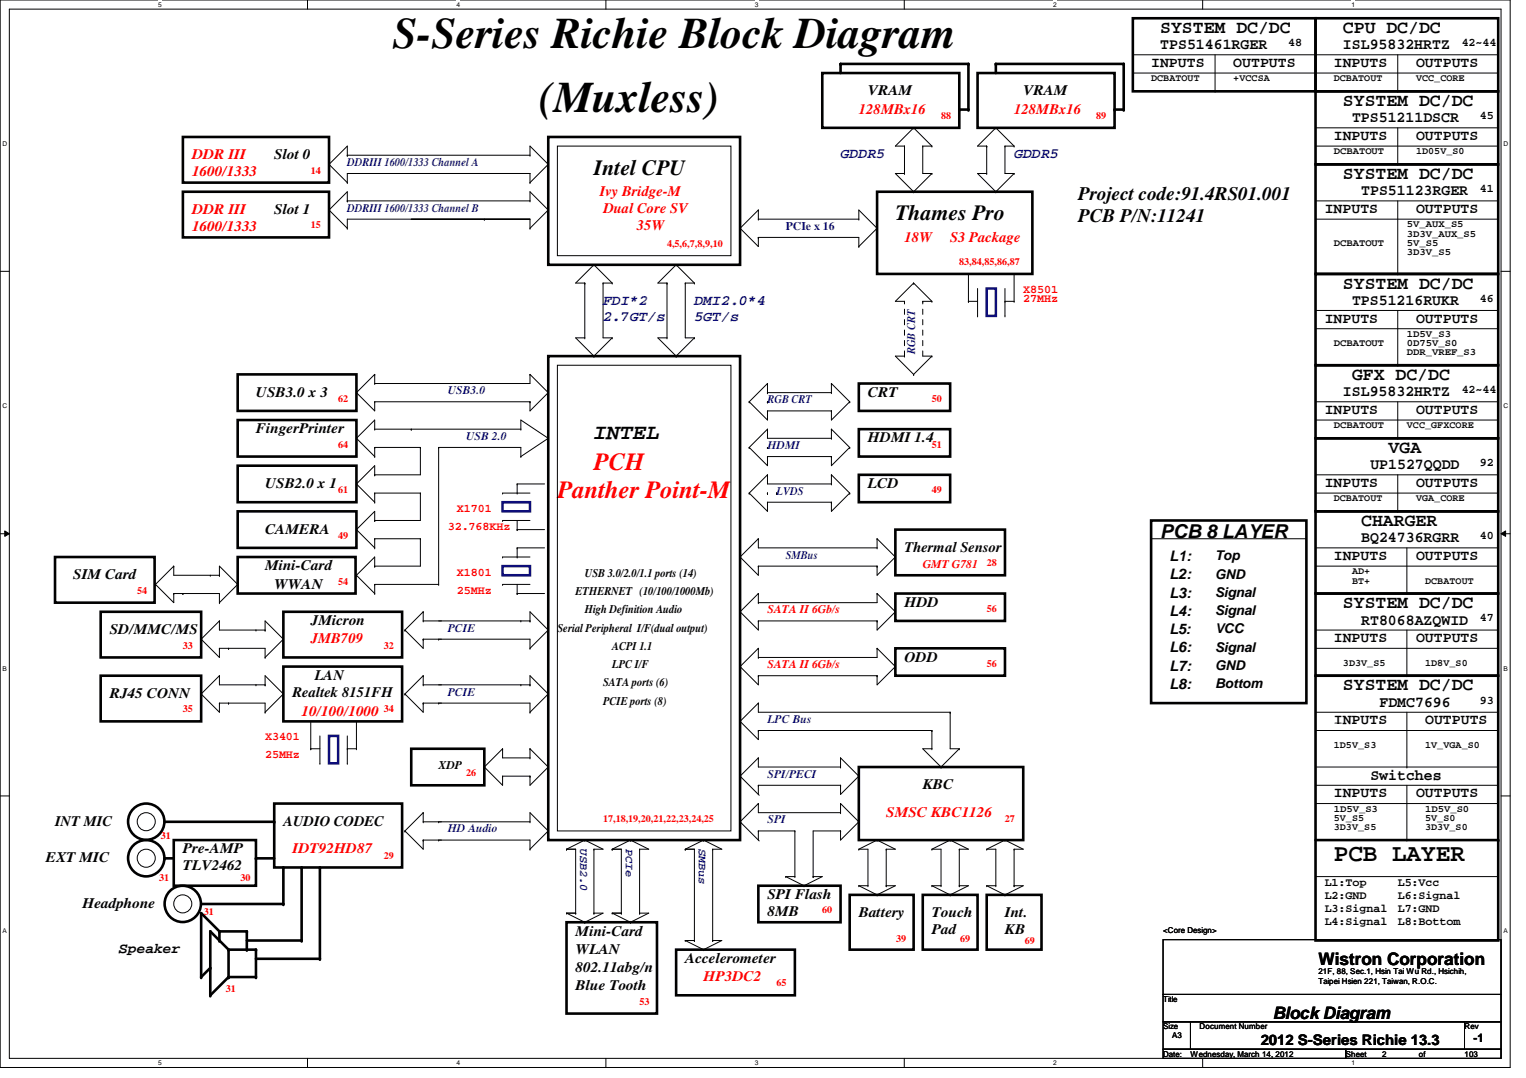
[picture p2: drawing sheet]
<svg xmlns="http://www.w3.org/2000/svg" width="297mm" height="210mm" viewBox="0 0 297 210" stroke-linecap="round" stroke-linejoin="round" font-family="sans-serif">
<defs><g id="words">
<g font-size="8.5">
<text x="76.5" y="9.4">S-Series Richie Block Diagram</text>
<text x="104.9" y="21.9">(Muxless)</text>
</g>
<g font-size="4.8" fill="#f00">
<text x="115.6" y="91.4">PCH</text>
<text x="108.5" y="97">Panther Point-M</text>
</g>
<text font-size="4.8" x="259.6" y="167.6">PCB LAYER</text>
<g font-size="4.2">
<text x="115.6" y="34">Intel CPU</text>
<text x="174.3" y="42.9">Thames Pro</text>
<text x="115.6" y="85.4">INTEL</text>
</g>
<g font-size="3.7">
<text x="209.8" y="38.9">Project code:91.4RS01.001</text>
<text x="209.8" y="43.3">PCB P/N:11241</text>
<text x="225.8" y="104.7">PCB 8 LAYER</text>
</g>
<g font-size="3.5">
<text x="225.8" y="6.4">SYSTEM DC/DC</text>
<text x="261.4" y="6.4">CPU DC/DC</text>
<text x="261.4" y="20.6">SYSTEM DC/DC</text>
<text x="261.4" y="34.8">SYSTEM DC/DC</text>
<text x="261.4" y="56.2">SYSTEM DC/DC</text>
<text x="263.2" y="74">GFX DC/DC</text>
<text x="270.3" y="88.2">VGA</text>
<text x="265" y="102.4">CHARGER</text>
<text x="261.4" y="118.4">SYSTEM DC/DC</text>
<text x="261.4" y="134.4">SYSTEM DC/DC</text>
</g>
<g font-size="3.3">
<text x="256.6" y="187.9">Wistron Corporation</text>
<text x="247.7" y="198.5">Block Diagram</text>
</g>
<g font-size="3">
<text x="225.8" y="9.6">TPS51461RGER</text>
<text x="261.4" y="9.6">ISL95832HRTZ</text>
<text x="263.2" y="23.8">TPS51211DSCR</text>
<text x="265" y="38.1">TPS51123RGER</text>
<text x="263.2" y="59.4">TPS51216RUKR</text>
<text x="261.4" y="77.2">ISL95832HRTZ</text>
<text x="266.7" y="91.4">UP1527QQDD</text>
<text x="265" y="105.6">BQ24736RGRR</text>
<text x="265" y="121.6">RT8068AZQWID</text>
<text x="268.5" y="137.6">FDMC7696</text>
<text x="266.7" y="151.8">Switches</text>
</g>
<g font-size="2.8">
<text x="224.1" y="13">INPUTS</text>
<text x="240.1" y="13">OUTPUTS</text>
<text x="259.6" y="13">INPUTS</text>
<text x="275.6" y="13">OUTPUTS</text>
<text x="168.9" y="18.6">VRAM</text>
<text x="199.2" y="18.6">VRAM</text>
<text x="259.6" y="27.3">INPUTS</text>
<text x="275.6" y="27.3">OUTPUTS</text>
<text x="53.4" y="31">Slot 0</text>
<text x="53.4" y="41.7">Slot 1</text>
<text x="257.8" y="41.5">INPUTS</text>
<text x="275.6" y="41.5">OUTPUTS</text>
<text x="257.8" y="62.8">INPUTS</text>
<text x="275.6" y="62.8">OUTPUTS</text>
<text x="49.8" y="77.3">USB3.0 x 3</text>
<text x="168.9" y="77.3">CRT</text>
<text x="257.8" y="80.6">INPUTS</text>
<text x="275.6" y="80.6">OUTPUTS</text>
<text x="49.8" y="84.4">FingerPrinter</text>
<text x="168.9" y="86.1">HDMI 1.4</text>
<text x="51.6" y="95">USB2.0 x 1</text>
<text x="168.9" y="95">LCD</text>
<text x="257.8" y="94.8">INPUTS</text>
<text x="275.6" y="94.8">OUTPUTS</text>
<text x="51.6" y="103.9">CAMERA</text>
<text x="176.1" y="107.5">Thermal Sensor</text>
<text x="14.3" y="112.8">SIM Card</text>
<text x="51.6" y="111">Mini-Card</text>
<text x="227.6" y="112.8">L2:</text>
<text x="227.6" y="109.3">L1:</text>
<text x="259.6" y="109.1">INPUTS</text>
<text x="275.6" y="109.1">OUTPUTS</text>
<text x="53.4" y="114.6">WWAN</text>
<text x="176.1" y="118.2">HDD</text>
<text x="227.6" y="116.4">L3:</text>
<text x="227.6" y="119.9">L4:</text>
<text x="21.4" y="123.5">SD/MMC/MS</text>
<text x="60.5" y="121.7">JMicron</text>
<text x="227.6" y="123.5">L5:</text>
<text x="259.6" y="125.1">INPUTS</text>
<text x="275.6" y="125.1">OUTPUTS</text>
<text x="176.1" y="128.8">ODD</text>
<text x="227.6" y="127">L6:</text>
<text x="227.6" y="130.6">L7:</text>
<text x="21.4" y="135.9">RJ45 CONN</text>
<text x="56.9" y="135.7">Realtek 8151FH</text>
<text x="61.3" y="132.4">LAN</text>
<text x="227.6" y="134.2">L8:</text>
<text x="259.6" y="141.1">INPUTS</text>
<text x="277.4" y="141.1">OUTPUTS</text>
<text x="179.6" y="153.7">KBC</text>
<text x="259.6" y="155.3">INPUTS</text>
<text x="275.6" y="155.3">OUTPUTS</text>
<text x="10.7" y="160.8">INT MIC</text>
<text x="55.2" y="160.8">AUDIO CODEC</text>
<text x="8.9" y="167.9">EXT MIC</text>
<text x="35.6" y="166.2">Pre-AMP</text>
<text x="35.6" y="169.5">TLV2462</text>
<text x="16" y="176.8">Headphone</text>
<text x="149.4" y="175">SPI Flash</text>
<text x="149.4" y="178.4">8MB</text>
<text x="167.2" y="178.6">Battery</text>
<text x="181.4" y="178.6">Touch</text>
<text x="195.6" y="178.6">Int.</text>
<text x="23.2" y="185.5">Speaker</text>
<text x="112.1" y="182.2">Mini-Card</text>
<text x="112.1" y="185.7">WLAN</text>
<text x="181.4" y="181.9">Pad</text>
<text x="195.6" y="181.9">KB</text>
<text x="112.1" y="189.3">802.11abg/n</text>
<text x="133.4" y="187.5">Accelerometer</text>
<text x="112.1" y="192.8">Blue Tooth</text>
<text x="245.4" y="203.5">2012 S-Series Richie 13.3</text>
</g>
<g font-size="2.8" fill="#f00">
<text x="167.2" y="22.1">128MBx16</text>
<text x="197.4" y="22.1">128MBx16</text>
<text x="37.4" y="31">DDR III</text>
<text x="37.4" y="34.3">1600/1333</text>
<text x="37.4" y="41.7">DDR III</text>
<text x="116.8" y="38.1">Ivy Bridge-M</text>
<text x="117.5" y="41.4">Dual Core SV</text>
<text x="37.4" y="45">1600/1333</text>
<text x="123.9" y="44.7">35W</text>
<text x="176.1" y="47">18W</text>
<text x="185" y="47">S3 Package</text>
<text x="60.5" y="125.3">JMB709</text>
<text x="58.7" y="139.5">10/100/1000</text>
<text x="172.5" y="159">SMSC KBC1126</text>
<text x="56.9" y="166.2">IDT92HD87</text>
<text x="136.9" y="191.1">HP3DC2</text>
</g>
<g font-size="2.8" fill="#00f">
<text x="163.6" y="30.9">GDDR5</text>
<text x="197.4" y="30.9">GDDR5</text>
<text x="117.4" y="59.3">FDI*2</text>
<text x="135.2" y="59.3">DMI2.0*4</text>
<text x="117.4" y="62.6">2.7GT/s</text>
<text x="135.2" y="62.6">5GT/s</text>
</g>
<g font-size="2.6">
<text x="236.5" y="109.1">Top</text>
<text x="236.5" y="112.6">GND</text>
<text x="236.5" y="119.8">Signal</text>
<text x="236.5" y="116.2">Signal</text>
<text x="236.5" y="123.3">VCC</text>
<text x="236.5" y="126.9">Signal</text>
<text x="236.5" y="130.4">GND</text>
<text x="236.5" y="134">Bottom</text>
</g>
<g font-size="2.3">
<text x="250.7" y="9">48</text>
<text x="284.5" y="9">42~44</text>
<text x="288.1" y="23.2">45</text>
<text x="288.1" y="37.4">41</text>
<text x="288.1" y="58.8">46</text>
<text x="284.5" y="76.5">42~44</text>
<text x="288.1" y="90.8">92</text>
<text x="288.1" y="105">40</text>
<text x="113.8" y="112.3">USB 3.0/2.0/1.1 ports (14)</text>
<text x="112.1" y="115.9">ETHERNET (10/100/1000Mb)</text>
<text x="113.8" y="119.4">High Definition Audio</text>
<text x="108.5" y="123">Serial Peripheral I/F(dual output)</text>
<text x="288.1" y="121">47</text>
<text x="119.2" y="126.5">ACPI 1.1</text>
<text x="119.2" y="130.1">LPC I/F</text>
<text x="117.4" y="137.2">PCIE ports (8)</text>
<text x="117.4" y="133.6">SATA ports (6)</text>
<text x="288.1" y="137">93</text>
<text x="85.4" y="149.6">XDP</text>
<text x="257.8" y="172.6">L1:Top</text>
<text x="272.1" y="172.6">L5:Vcc</text>
<text x="257.8" y="175.1">L2:GND</text>
<text x="257.8" y="177.6">L3:Signal</text>
<text x="272.1" y="175.1">L6:Signal</text>
<text x="272.1" y="177.6">L7:GND</text>
<text x="257.8" y="180.2">L4:Signal</text>
<text x="272.1" y="180.2">L8:Bottom</text>
<text x="286.8" y="202.9">-1</text>
</g>
<g font-size="2.3" fill="#00f">
<text x="67.6" y="32.3">DDRIII 1600/1333 Channel A</text>
<text x="67.6" y="41.2">DDRIII 1600/1333 Channel B</text>
<text x="152.9" y="44.8">PCIe x 16</text>
<text x="178.1" y="69" transform="rotate(-90 178.1 69)">RGB CRT</text>
<text x="87.2" y="76.8">USB3.0</text>
<text x="149.4" y="78.5">RGB CRT</text>
<text x="90.7" y="85.6">USB 2.0</text>
<text x="149.4" y="87.4">HDMI</text>
<text x="151.2" y="96.3">LVDS</text>
<text x="152.9" y="108.8">SMBus</text>
<text x="87.2" y="123">PCIE</text>
<text x="87.2" y="135.4">PCIE</text>
<text x="149.4" y="140.8">LPC Bus</text>
<text x="149.4" y="151.4">SPI/PECI</text>
<text x="149.4" y="160.3">SPI</text>
<text x="87.2" y="162.1">HD Audio</text>
<text x="112.9" y="165.4" transform="rotate(90 112.9 165.4)">USB2.0</text>
<text x="121.8" y="165.4" transform="rotate(90 121.8 165.4)">PCIe</text>
<text x="136.1" y="165.4" transform="rotate(90 136.1 165.4)">SMBus</text>
</g>
<g font-size="2.3" fill="#f00">
<text x="199.2" y="57">X8501</text>
<text x="199.2" y="58.8">27MHz</text>
<text x="88.9" y="99.7">X1701</text>
<text x="87.2" y="103.2">32.768KHz</text>
<text x="88.9" y="112.1">X1801</text>
<text x="179.6" y="110.5">GMT G781</text>
<text x="88.9" y="115.7">25MHz</text>
<text x="149.4" y="119.4">SATA II 6Gb/s</text>
<text x="149.4" y="130.1">SATA II 6Gb/s</text>
<text x="51.6" y="144.1">X3401</text>
<text x="51.6" y="147.7">25MHz</text>
</g>
<g font-size="1.9">
<text x="224.1" y="15.8">DCBATOUT</text>
<text x="240.1" y="15.8">+VCCSA</text>
<text x="259.6" y="15.8">DCBATOUT</text>
<text x="275.6" y="15.8">VCC_CORE</text>
<text x="259.6" y="30.1">DCBATOUT</text>
<text x="275.6" y="30.1">1D05V_S0</text>
<text x="259.6" y="47.8">DCBATOUT</text>
<text x="273.9" y="47.8">5V_S5</text>
<text x="273.9" y="46.1">3D3V_AUX_S5</text>
<text x="273.9" y="44.3">5V_AUX_S5</text>
<text x="273.9" y="49.6">3D3V_S5</text>
<text x="273.9" y="65.6">1D5V_S3</text>
<text x="259.6" y="67.4">DCBATOUT</text>
<text x="273.9" y="67.4">0D75V_S0</text>
<text x="273.9" y="69.2">DDR_VREF_S3</text>
<text x="259.6" y="83.4">DCBATOUT</text>
<text x="273.9" y="83.4">VCC_GFXCORE</text>
<text x="259.6" y="97.6">DCBATOUT</text>
<text x="275.6" y="97.6">VGA_CORE</text>
<text x="263.2" y="111.8">AD+</text>
<text x="263.2" y="113.6">BT+</text>
<text x="277.4" y="113.6">DCBATOUT</text>
<text x="261.4" y="129.6">3D3V_S5</text>
<text x="277.4" y="129.6">1D8V_S0</text>
<text x="259.6" y="145.6">1D5V_S3</text>
<text x="277.4" y="145.6">1V_VGA_S0</text>
<text x="259.6" y="158.1">1D5V_S3</text>
<text x="259.6" y="159.9">5V_S5</text>
<text x="259.6" y="161.6">3D3V_S5</text>
<text x="277.4" y="158.1">1D5V_S0</text>
<text x="277.4" y="159.9">5V_S0</text>
<text x="277.4" y="161.6">3D3V_S0</text>
</g>
<g font-size="1.9" fill="#f00">
<text x="183.2" y="23.2">88</text>
<text x="213.4" y="23.2">89</text>
<text x="60.5" y="33.8">14</text>
<text x="60.5" y="44.5">15</text>
<text x="129.8" y="48">4,5,6,7,8,9,10</text>
<text x="186.7" y="51.6">83,84,85,86,87</text>
<text x="65.8" y="78.3">62</text>
<text x="181.4" y="78.3">50</text>
<text x="65.8" y="87.2">64</text>
<text x="181.4" y="87.2">51</text>
<text x="65.8" y="96.1">61</text>
<text x="181.4" y="96.1">49</text>
<text x="65.8" y="104.9">49</text>
<text x="65.8" y="113.8">54</text>
<text x="192.1" y="110.3">28</text>
<text x="26.7" y="115.6">54</text>
<text x="192.1" y="119.2">56</text>
<text x="35.6" y="126.3">33</text>
<text x="74.7" y="126.3">32</text>
<text x="192.1" y="129.8">56</text>
<text x="35.6" y="138.7">35</text>
<text x="74.7" y="138.7">34</text>
<text x="90.7" y="151.2">26</text>
<text x="117.4" y="160.1">17,18,19,20,21,22,23,24,25</text>
<text x="195.6" y="160.1">27</text>
<text x="31.3" y="163.3">31</text>
<text x="74.7" y="167.2">29</text>
<text x="31" y="171.6">31</text>
<text x="46.8" y="171.4">30</text>
<text x="39.7" y="178.2">31</text>
<text x="160.1" y="177.8">60</text>
<text x="174.5" y="183.5">39</text>
<text x="186.9" y="183.5">69</text>
<text x="199.5" y="183.7">69</text>
<text x="43.9" y="193.1">31</text>
<text x="124.5" y="195.6">53</text>
<text x="151.2" y="192.1">65</text>
</g>
<g font-size="1.6" fill="#fff">
<text x="185" y="22.6">4</text>
<text x="215.2" y="22.6">4</text>
<text x="259.6" y="116.8">26</text>
<text x="259.6" y="141.7">26</text>
<text x="160.1" y="205.7">25</text>
</g>
<g font-size="1.6">
<text x="226.4" y="181.7">&lt;Core Design&gt;</text>
<text x="256.6" y="189.7">21F, 88, Sec.1, Hsin Tai Wu Rd., Hsichih,</text>
<text x="256.6" y="191.6">Taipei Hsien 221, Taiwan, R.O.C.</text>
<text x="226.4" y="195.1">Title</text>
<text x="226.4" y="200.4">Size</text>
<text x="228.2" y="202.2">A3</text>
<text x="233.5" y="200.4">Document Number</text>
<text x="285.1" y="200.4">Rev</text>
<text x="226.4" y="205.7">Date:</text>
<text x="231.7" y="205.7">Wednesday, March 14, 2012</text>
<text x="262" y="205.7">Sheet</text>
<text x="269.1" y="205.7">2</text>
<text x="276.2" y="205.7">of</text>
<text x="285.1" y="205.7">103</text>
</g>
<g font-size="1.3">
<text x="30.8" y="1.3">5</text>
<text x="88.9" y="1.3">4</text>
<text x="146.9" y="1.3">3</text>
<text x="205" y="1.3">2</text>
<text x="263.1" y="1.3">1</text>
<text x=".5" y="28.4">D</text>
<text x="292.6" y="28.4">D</text>
<text x=".5" y="79.5">C</text>
<text x="292.6" y="79.5">C</text>
<text x=".5" y="130.6">B</text>
<text x="292.6" y="130.6">B</text>
<text x=".5" y="181.7">A</text>
<text x="292.6" y="181.7">A</text>
<text x="30.8" y="207.4">5</text>
<text x="88.9" y="207.4">4</text>
<text x="146.9" y="207.4">3</text>
<text x="205" y="207.4">2</text>
<text x="263.1" y="207.4">1</text>
</g>
</g></defs>
<path d="M0 0h294v207.9h-294zM1.8 1.8h290.4v204.3h-290.4z" fill="none" stroke="#000" stroke-width=".19"/>
<g fill="#fff">
<path d="M30.8 .2h.7v1.4h-.7z"/>
<path d="M30.8 206.2h.7v1.4h-.7z"/>
</g>
<path d="M59.9 0v1.8M59.9 206.1v1.8" fill="none" stroke="#000" stroke-width=".19"/>
<g fill="#fff">
<path d="M88.9 .2h.6v1.4h-.6z"/>
<path d="M88.9 206.2h.6v1.4h-.6z"/>
</g>
<path d="M117.9 0v1.8M117.9 206.1v1.8" fill="none" stroke="#000" stroke-width=".19"/>
<g fill="#fff">
<path d="M146.9 .2h.7v1.4h-.7z"/>
<path d="M146.9 206.2h.7v1.4h-.7z"/>
</g>
<path d="M176 0v1.8M176 206.1v1.8" fill="none" stroke="#000" stroke-width=".19"/>
<g fill="#fff">
<path d="M205 .2h.7v1.4h-.7z"/>
<path d="M205 206.2h.7v1.4h-.7z"/>
</g>
<path d="M234.1 0v1.8M234.1 206.1v1.8" fill="none" stroke="#000" stroke-width=".19"/>
<g fill="#fff">
<path d="M263.1 .2h.7v1.4h-.7z"/>
<path d="M263.1 206.2h.7v1.4h-.7z"/>
<path d="M.5 27.3h.9v1.4h-.9z"/>
<path d="M292.6 27.3h.9v1.4h-.9z"/>
<path d="M.5 78.4h.9v1.4h-.9z"/>
<path d="M292.6 78.4h.9v1.4h-.9z"/>
</g>
<path d="M0 52.8h1.8M292.2 52.8h1.8" fill="none" stroke="#000" stroke-width=".19"/>
<g fill="#fff">
<path d="M.5 129.5h.8v1.4h-.8z"/>
<path d="M292.6 129.5h.9v1.4h-.9z"/>
</g>
<path d="M0 103.9h1.8M.9 103.4l.9 .5-.9 .5zM292.2 103.9l.9-.5v1zM292.2 103.9h1.8" fill="none" stroke="#000" stroke-width=".19"/>
<path d="M.9 103.4l.9 .5-.9 .5zM292.2 103.9l.9-.5v1z" fill="#000"/>
<g fill="#fff">
<path d="M.5 180.5h.8v1.4h-.8z"/>
<path d="M292.6 180.5h.9v1.4h-.9z"/>
</g>
<g fill="none" stroke="#000" stroke-width=".19">
<path d="M220.5 10.7h71.1M220.5 14.2h71.1M236.5 17.8h.1M236.5 10.7v7.1M256.1 10.7h.1M256.1 14.2h.1M272.1 17.8h.1M272.1 10.7v7.1M291.6 10.7h.1M291.6 14.2h.1M64 32h.1M64 32l3.6 3.6"/>
<path d="M67.6 39.1h.1M67.6 30.2h.1M67.6 35.6h.1M67.6 39.1h35.6M67.6 30.2v-1.8l-3.6 3.6M67.6 39.1v-1.8l-3.6 3.6M67.6 30.2h35.6M80 33.8h23.2h-35.6v1.8M103.2 30.2h.1M103.2 35.6h.1M103.2 39.1h.1M103.2 30.2v-1.8l3.5 3.6"/>
<path d="M103.2 33.8v1.8M103.2 39.1v-1.8l3.5 3.6M106.7 32h.1M106.7 32l-3.5 3.6M108.5 28.4h33.8v21.4h-33.8zM176.1 28.4h.1M176.1 33.8h.1M176.1 33.8h-1.8l3.5 3.5M176.1 28.4v5.4M177.8 24.9h.1M177.8 37.3h.1M177.8 24.9l-3.5 3.5h1.8"/>
<path d="M177.8 24.9l3.6 3.5M179.6 28.4h.1M179.6 28.4h1.8M179.6 28.4v5.4h1.8M181.4 28.4h.1M181.4 33.8h.1M181.4 33.8l-3.6 3.5M192.1 28.4h.1M192.1 33.8h.1M192.1 28.4v5.4M192.1 33.8h-1.8l3.5 3.5M193.8 24.9h.1"/>
<path d="M193.8 37.3h.1M193.8 24.9l-3.5 3.5h1.8M193.8 24.9l3.6 3.5M195.6 28.4h.1M195.6 28.4h1.8M195.6 28.4v5.4h1.8M197.4 28.4h.1M197.4 33.8h.1M197.4 33.8l-3.6 3.5M256.1 39.1h35.5M256.1 28.4h35.5M256.1 24.9h35.5"/>
<path d="M272.1 32h.1M272.1 24.9v7.1M272.1 39.1v14.2M291.6 39.1h.1M291.6 28.4h.1M291.6 24.9h.1M64 40.9h.1M64 40.9l3.6 3.5M67.6 44.4h.1M80 42.7h23.2h-35.6v1.7M94.3 42.7h.1M103.2 44.4h.1"/>
<path d="M103.2 42.7v1.7M106.7 40.9h.1M106.7 40.9l-3.5 3.5M113.8 55.1h.1M113.8 55.1v10.7M115.6 51.6h.1M115.6 51.6l-3.5 3.5h1.7M115.6 51.6l3.6 3.5M117.4 55.1h.1M117.4 55.1h1.8M117.4 55.1v10.7h1.8M119.2 55.1h.1"/>
<path d="M129.8 55.1h.1M129.8 55.1v10.7M131.6 51.6h.1M131.6 51.6l-3.5 3.5h1.7M131.6 51.6l3.6 3.5M133.4 55.1h.1M133.4 55.1h1.8M133.4 55.1v10.7h1.8M135.2 55.1h.1M144.1 44.4h.1M144.1 44.4l3.5 3.6v-1.8M147.6 46.2h.1"/>
<path d="M147.6 40.9h.1M147.6 42.7h.1M147.6 42.7h19.6M147.6 40.9v1.8M147.6 46.2h19.6v1.8M147.6 40.9l-3.5 3.5M167.2 48h.1M167.2 42.7h.1M167.2 42.7v-1.8l3.5 3.5M170.7 44.4h.1M170.7 44.4l-3.5 3.6M176.1 58.7h.1"/>
<path d="M177.8 55.1h.1M177.8 55.1l-3.5 3.6h1.8M177.8 55.1l3.6 3.6M179.6 58.7h1.8M181.4 58.7h.1M188.5 58.7h.1M188.5 58.7h1.8M188.5 53.3v5.4M190.3 56.2v5.3M195.6 58.7h.1M195.6 56.2v5.3M195.6 58.7h1.8"/>
<path d="M197.4 58.7h.1M197.4 53.3v5.4M256.1 42.7h35.5M272.1 53.3h.1M291.6 42.7h.1M69.4 76.5h.1M69.4 76.5l3.5 3.5v-1.8M72.9 78.2h.1M72.9 72.9h.1M72.9 74.7h.1M72.9 78.2h30.3M72.9 72.9v1.8"/>
<path d="M72.9 72.9l-3.5 3.6M103.2 78.2h.1M103.2 72.9h.1M103.2 72.9v1.8h-30.3M103.2 72.9l3.5 3.6M106.7 76.5h.1M106.7 76.5l-3.5 3.5v-1.8M108.5 71.1h33.8v90.7h-33.8zM113.8 65.8h.1M113.8 65.8h-1.7l3.5 3.5M115.6 69.3h.1M119.2 65.8h.1"/>
<path d="M119.2 65.8l-3.6 3.5M129.8 65.8h.1M129.8 65.8h-1.7l3.5 3.5M131.6 69.3h.1M135.2 65.8h.1M135.2 65.8l-3.6 3.5M145.8 78.2h.1M145.8 78.2l3.6 3.6v-1.8M149.4 76.5h.1M149.4 78.2h.1M149.4 74.7h.1M149.4 74.7v1.8"/>
<path d="M149.4 76.5h12.4M149.4 74.7l-3.6 3.5M161.8 74.7h.1M161.8 76.5h.1M161.8 74.7v1.8M161.8 74.7l3.6 3.5M165.4 78.2h.1M165.4 78.2l-3.6 3.6v-1.8M176.1 69.3h.1M176.1 69.3h-1.8l3.5 3.6M177.8 72.9h.1M179.6 69.3h1.8"/>
<path d="M181.4 69.3h.1M181.4 69.3l-3.6 3.6M190.3 61.5h.1M195.6 61.5h.1M256.1 64h35.5M256.1 60.5h35.5M256.1 78.2h35.5M272.1 71.1h.1M272.1 60.5v10.6M272.1 78.2v7.1M291.6 64h.1M291.6 60.5h.1"/>
<path d="M291.6 78.2h.1M69.4 85.3h.1M69.4 94.2h.1M69.4 94.2l3.5 3.6M69.4 85.3l3.5 3.6M72.9 96h.1M72.9 92.5h.1M72.9 87.1h.1M72.9 83.6h.1M72.9 97.8h.1M72.9 88.9h.1M72.9 96h8.9"/>
<path d="M72.9 92.5v-1.8l-3.5 3.5M72.9 83.6v-1.8l-3.5 3.5M72.9 87.1v1.8M72.9 96v1.8M72.9 87.1h8.9M72.9 83.6h28.5M80 83.6h.1M81.8 87.1h.1M81.8 96h.1M81.8 87.1v5.4h-8.9M81.8 96v5.3h-8.9M85.4 87.1h.1"/>
<path d="M85.4 87.1h16v1.8M85.4 87.1v26.7M97.8 96h.1M97.8 96h5.4M100.7 94.2h.1M100.7 96h.1M100.7 94.2h5.3M100.7 94.2v1.8M101.4 83.6h.1M101.4 88.9h.1M101.4 83.6v-1.8l5.3 3.5M106.7 85.3h.1"/>
<path d="M106.7 85.3l-5.3 3.6M145.8 87.1h.1M145.8 96h.1M145.8 87.1l3.6 3.6v-1.8M145.8 96l3.6 3.6v-1.8M149.4 87.1h.1M149.4 88.9h.1M149.4 83.6h.1M149.4 80h.1M149.4 96h.1M149.4 97.8h.1M149.4 92.5h.1"/>
<path d="M149.4 83.6v1.7h12.4M149.4 92.5v1.7h12.4M149.4 83.6l-3.6 3.5M149.4 80h12.4M149.4 92.5l-3.6 3.5M149.4 97.8h12.4M149.4 88.9h12.4M151.2 96h.1M161.8 80h.1M161.8 92.5h.1M161.8 97.8h.1M161.8 83.6h.1"/>
<path d="M161.8 88.9h.1M161.8 85.3h.1M161.8 94.2h.1M161.8 83.6v1.7M161.8 92.5v1.7M161.8 92.5l3.6 3.5M161.8 83.6l3.6 3.5M165.4 96h.1M165.4 87.1h.1M165.4 87.1l-3.6 3.6v-1.8M165.4 96l-3.6 3.6v-1.8M256.1 92.5h.1"/>
<path d="M256.1 92.5h35.5M256.1 96h35.5M256.1 81.8h35.5M272.1 99.6h.1M272.1 85.3h.1M272.1 92.5v7.1M291.6 96h.1M291.6 81.8h.1M30.3 113.8h.1M30.3 113.8l3.5 3.5v-1.7M33.8 115.6h.1M33.8 110.2h.1"/>
<path d="M33.8 115.6h8.9v1.7M33.8 110.2v1.8h8.9M33.8 110.2l-3.5 3.6M35.6 115.6h.1M40.9 112h.1M42.7 112h.1M42.7 117.3h.1M42.7 112v-1.8l3.6 3.6M46.3 113.8h.1M46.3 113.8l-3.6 3.5M69.4 103.1h.1M69.4 112h.1"/>
<path d="M69.4 103.1l3.5 3.6M69.4 112l3.5 3.6M72.9 101.3h.1M72.9 106.7h.1M72.9 113.8h.1M72.9 110.2h.1M72.9 115.6h.1M72.9 104.9h.1M72.9 104.9h8.9M72.9 101.3v-1.7l-3.5 3.5M72.9 104.9v1.8M72.9 110.2v-1.7l-3.5 3.5"/>
<path d="M72.9 113.8v1.8M72.9 113.8h12.5M81.8 104.9h.1M81.8 104.9v5.3h-8.9M82.4 119.1h.1M82.4 119.1v1.8M82.4 119.1l-3.6 3.6M85.4 113.8h.1M97.8 101.3h.1M97.8 108.5h.1M97.8 113.8h.1M97.8 101.3h5.4"/>
<path d="M97.8 113.8h5.4M97.8 108.5h5.4M100.7 103.1h.1M100.7 106.7h.1M100.7 108.5h.1M100.7 115.6h.1M100.7 106.7h5.3M100.7 115.6h5.3M100.7 101.3v1.8M100.7 106.7v1.8M100.7 113.8v1.8M100.7 103.1h5.3"/>
<path d="M144.1 119.1h.1M144.1 108.5h.1M144.1 108.5l3.5 3.5v-1.8M144.1 119.1l3.5 3.6v-1.8M147.6 117.3h.1M147.6 115.6h.1M147.6 104.9h.1M147.6 110.2h.1M147.6 110.2h23.1M147.6 104.9v1.8h23.1M147.6 104.9l-3.5 3.6M147.6 115.6v1.7"/>
<path d="M147.6 115.6l-3.5 3.5M170.7 115.6h.1M170.7 110.2h.1M170.7 104.9h.1M170.7 106.7h.1M170.7 104.9v1.8M170.7 115.6v1.7h-23.1M170.7 115.6l3.6 3.5M170.7 104.9l3.6 3.6M174.3 119.1h.1M174.3 108.5h.1M174.3 108.5l-3.6 3.5v-1.8"/>
<path d="M174.3 119.1l-3.6 3.6v-1.8M224.1 104.9h30.2M254.3 104.9h.1M256.1 106.7h.1M256.1 110.2h35.5M256.1 106.7h35.5M273.9 115.6h.1M273.9 106.7v8.9M291.6 110.2h.1M39.2 135.1h.1M39.2 124.5h.1M39.2 124.5l3.5 3.5v-1.8"/>
<path d="M39.2 135.1l3.5 3.6v-1.8M42.7 136.9h.1M42.7 131.6h.1M42.7 126.2h.1M42.7 120.9h.1M42.7 126.2h8.9v1.8M42.7 120.9v1.8h8.9M42.7 131.6v1.7h8.9M42.7 136.9h8.9v1.8M42.7 131.6l-3.5 3.5M42.7 120.9l-3.5 3.6M44.5 136.9h.1"/>
<path d="M44.5 126.2h.1M49.8 133.3h.1M49.8 122.7h.1M51.6 133.3h.1M51.6 138.7h.1M51.6 122.7h.1M51.6 128h.1M51.6 133.3v-1.7l3.6 3.5M51.6 122.7v-1.8l3.6 3.6M55.2 135.1h.1M55.2 124.5h.1M55.2 135.1l-3.6 3.6"/>
<path d="M55.2 124.5l-3.6 3.5M78.8 122.7h.1M78.8 135.1h.1M78.8 122.7l3.6 3.5v-1.7M78.8 135.1l3.6 3.6v-1.8M82.4 124.5h.1M82.4 120.9h.1M82.4 131.6h.1M82.4 136.9h.1M82.4 133.3h.1M82.4 120.9h20.8M82.4 136.9h20.8v1.8"/>
<path d="M82.4 133.3h20.8M82.4 131.6v1.7M82.4 124.5h20.8v1.7M82.4 131.6l-3.6 3.5M85.4 124.5h.1M85.4 136.9h.1M101.4 120.9h.1M101.4 133.3h.1M103.2 120.9h.1M103.2 126.2h.1M103.2 133.3h.1M103.2 138.7h.1"/>
<path d="M103.2 120.9v-1.8l3.5 3.6M103.2 133.3v-1.7l3.5 3.5M106.7 122.7h.1M106.7 135.1h.1M106.7 135.1l-3.5 3.6M106.7 122.7l-3.5 3.5M144.1 129.8h.1M144.1 129.8l3.5 3.5v-1.7M147.6 128h.1M147.6 126.2h.1M147.6 131.6h.1M147.6 120.9h.1"/>
<path d="M147.6 136.9h.1M147.6 136.9v1.8h37.4M147.6 131.6h23.1M147.6 126.2v1.8M147.6 126.2l-3.5 3.6M147.6 120.9h23.1M147.6 136.9l-3.5 3.6M170.7 131.6h.1M170.7 126.2h.1M170.7 120.9h.1M170.7 126.2v1.8h-23.1M170.7 126.2l3.6 3.6"/>
<path d="M174.3 129.8h.1M174.3 129.8l-3.6 3.5v-1.7M185 138.7h.1M185 138.7v7.1h1.7M256.1 122.7h.1M256.1 138.7h35.5M256.1 126.2h35.5M256.1 122.7h35.5M273.9 131.6h.1M273.9 122.7v8.9M273.9 138.7v10.7M291.6 138.7h.1"/>
<path d="M291.6 126.2h.1M0 155h1.8M60.5 145.8h.1M60.5 145.8h1.8M60.5 140.5v5.3M62.3 148.6h.1M62.3 143.3v5.3M67.6 148.6h.1M67.6 145.8h.1M67.6 143.3v5.3M67.6 145.8h1.8M69.4 145.8h.1"/>
<path d="M69.4 140.5v5.3M82.4 158.2h.1M82.4 158.2v1.8M82.4 158.2l-3.6 3.6M94.3 149.4h.1M94.3 149.4l3.5 3.5v-1.8M97.8 151.1h.1M97.8 145.8h.1M97.8 145.8l-3.5 3.6M97.8 151.1h5.4M97.8 145.8v1.8h5.4M103.2 151.1h.1"/>
<path d="M103.2 145.8h.1M103.2 147.6h.1M103.2 145.8v1.8M103.2 145.8l3.5 3.6M106.7 149.4h.1M106.7 149.4l-3.5 3.5v-1.8M144.1 140.5h.1M144.1 151.1h.1M144.1 140.5l3.5 3.5v-1.8M144.2 151.3h.1M144.2 151.3l3.6 3.6M147.6 142.2h.1"/>
<path d="M147.6 152.9h.1M147.6 147.6h.1M147.6 156.5h.1M147.6 152.9h16M147.6 147.6v1.8h16M147.6 142.2h33.8M147.6 152.9v1.8M147.6 156.5v1.7h16M147.6 147.6l-3.5 3.5M147.6 156.5l-3.5 3.5M163.6 149.4h.1M163.6 152.9h.1"/>
<path d="M163.6 147.6h.1M163.6 156.5h.1M163.6 158.2h.1M163.6 147.6v1.8M163.6 156.5v1.7M163.6 147.6l3.6 3.5M163.6 156.5l3.6 3.5M167.2 151.1h.1M167.2 151.1l-3.6 3.6v-1.8M181.4 142.2h.1M181.4 145.8h.1M181.4 142.2v3.6"/>
<path d="M181.4 145.8h-1.8l3.6 3.6M183.2 149.4h.1M186.7 145.8h.1M186.7 145.8l-3.5 3.6M256.1 152.9h.1M256.1 142.2h.1M256.1 152.9h35.5M256.1 149.4h35.5M256.1 142.2h35.5M256.1 156.5h35.5M273.9 149.4h.1M273.9 152.9v10.7"/>
<path d="M291.6 149.4h.1M291.6 156.5h.1M292.2 155h1.8M78.8 161.8h.1M78.8 161.8l3.6 3.6v-1.8M82.4 163.6h.1M82.4 160h.1M82.4 163.6h20.8v1.8M82.4 160h20.8M85.4 160h.1M85.4 163.6h.1M103.2 160h.1"/>
<path d="M103.2 165.4h.1M103.2 160v-1.8l3.5 3.6M106.7 161.8h.1M106.7 161.8l-3.5 3.6M110.3 165.4h.1M110.3 177.8h.1M110.3 165.4h1.8v12.4M110.3 177.8h1.8M110.3 177.8l3.5 1.8M112.1 177.8h.1M113.8 163.6h.1M113.8 179.6h.1"/>
<path d="M113.8 163.6l3.6 1.8h-1.8M113.8 163.6l-3.5 1.8M115.6 177.8h.1M115.6 165.4h.1M115.6 177.8h1.8l-3.6 1.8M115.6 165.4v12.4M119.2 165.4h.1M119.2 177.8h.1M119.2 165.4h1.7v12.4M119.2 177.8l3.5 1.8M119.2 177.8h1.7M120.9 177.8h.1"/>
<path d="M122.7 163.6h.1M122.7 179.6h.1M122.7 163.6l3.6 1.8h-1.8M122.7 163.6l-3.5 1.8M124.5 177.8h.1M124.5 165.4h.1M124.5 165.4v12.4M124.5 177.8h1.8l-3.6 1.8M133.4 165.4h.1M133.4 165.4h1.8v17.7M136.9 163.6h.1M136.9 163.6l3.6 1.8h-1.8"/>
<path d="M136.9 163.6l-3.5 1.8M138.7 165.4h.1M138.7 165.4v17.7M144.1 160h.1M144.2 160.2h.1M144.2 160.2l3.6 3.5M147.6 161.8h.1M147.6 161.8v1.8M147.6 161.8h7.1M152.9 170.7h.1M152.9 170.7h1.8M152.9 170.7l3.6 1.8"/>
<path d="M154.7 170.7h.1M154.7 161.8h.1M154.7 161.8v8.9M156.5 172.5h.1M158.3 170.7h.1M158.3 170.7h1.8l-3.6 1.8M163.6 161.8h.1M163.6 161.8h-5.3v8.9M167.2 165.4h.1M167.2 172.5h.1M167.2 160h.1M167.2 165.4h1.7v7.1"/>
<path d="M167.2 172.5h1.7M167.2 172.5l3.5 1.7M167.2 160l-3.6 3.6v-1.8M168.9 172.5h.1M170.7 163.6h.1M170.7 174.2h.1M170.7 163.6l3.6 1.8h-1.8M170.7 163.6l-3.5 1.8M172.5 165.4h.1M172.5 172.5h.1M172.5 172.5h1.8l-3.6 1.7M172.5 165.4v7.1"/>
<path d="M181.4 165.4h.1M181.4 172.5h.1M181.4 165.4h1.8v7.1M181.4 172.5h1.8M181.4 172.5l3.6 1.7M183.2 172.5h.1M185 163.6h.1M185 174.2h.1M185 163.6l3.5 1.8h-1.8M185 163.6l-3.6 1.8M186.7 165.4h.1M186.7 172.5h.1"/>
<path d="M186.7 172.5h1.8l-3.5 1.7M186.7 165.4v7.1M192.1 165.4h.1M192.1 172.5h.1M192.1 165.4h1.7v7.1M192.1 172.5h1.7M192.1 172.5l3.5 1.7M193.8 172.5h.1M195.6 163.6h.1M195.6 174.2h.1M195.6 163.6l3.6 1.8h-1.8M195.6 163.6l-3.5 1.8"/>
<path d="M197.4 165.4h.1M197.4 172.5h.1M197.4 172.5h1.8l-3.6 1.7M197.4 165.4v7.1M256.1 170.7h35.5M273.9 163.6h.1M291.6 170.7h.1M133.4 183.1h.1M133.4 183.1l3.5 1.8M133.4 183.1h1.8M135.2 183.1h.1M136.9 184.9h.1"/>
<path d="M138.7 183.1h.1M138.7 183.1h1.8l-3.6 1.8M226.4 183h65.8v10.6h-65.8zM226.4 193.6h65.8v5.4h-65.8zM226.4 199h5.3v5.3h-5.3zM231.7 199h53.4v5.3h-53.4zM285.1 199h7.1v5.3h-7.1zM226.4 204.3h35.6v1.8h-35.6zM262 204.3h30.2v1.8h-30.2z"/>
<circle cx="28.5" cy="160" r="1.76"/>
<circle cx="28.5" cy="167.1" r="1.76"/>
<circle cx="35.6" cy="176" r="1.76"/>
</g>
<g fill="none" stroke="#000" stroke-width=".51">
<path d="M160.1 14.2h26.6v10.7h-26.6zM163.6 14.2v-1.8h24.9v8.9h-1.8M190.3 14.2h26.7v10.7h-26.7zM193.8 14.2v-1.8h24.9v8.9h-1.7M220.5 3.6h35.6v14.2h-35.6zM256.1 17.8h35.5v14.2h-35.5zM256.1 3.6h35.5v14.2h-35.5zM35.6 37.3h28.4v8.9h-28.4zM35.6 26.7h28.4v8.9h-28.4zM106.7 26.7h37.4v24.9h-37.4zM170.7 37.3h30.3v16h-30.3zM256.1 32h35.5v21.3h-35.5z"/>
<path d="M256.1 53.3h35.5v17.8h-35.5zM46.3 72.9h23.1v7.1h-23.1zM106.7 69.3h37.4v94.3h-37.4zM167.2 74.7h17.8v5.3h-17.8zM256.1 71.1h35.5v14.2h-35.5zM46.3 99.6h23.1v7.1h-23.1zM46.3 90.7h23.1v7.1h-23.1zM46.3 81.8h23.1v7.1h-23.1zM167.2 92.5h17.8v5.3h-17.8zM167.2 83.6h17.8v5.3h-17.8zM256.1 85.3h35.5v14.3h-35.5zM256.1 99.6h35.5v16h-35.5z"/>
<path d="M10.7 108.5h19.4v8.8h-19.4zM19.6 119.1h19.6v8.9h-19.6zM46.3 108.5h22.9v7.1h-22.9zM55.2 119.1h23.1v8.9h-23.1zM174.3 115.6h21.3v5.3h-21.3zM174.3 103.1h21.3v8.9h-21.3zM224.1 101.3h30.2v35.6h-30.2zM256.1 115.6h35.5v16h-35.5zM19.6 131.6h19.6v8.9h-19.6zM55.2 129.8h23.1v10.7h-23.1zM174.3 126.2h21.3v5.4h-21.3zM256.1 131.6h35.5v51.5h-35.5z"/>
<path d="M53.4 156.5h24.9v12.4h-24.9zM80 145.8h14.3v7.1h-14.3zM167.2 149.4h32v14.2h-32zM32 160h21.4M32 167.1h1.8M33.8 163.6h16v8.9h-16zM49.8 167.1h3.6M55.2 168.9v7.1h-16M58.7 168.9v14.2h-10.7M62.3 168.9v17.8h-12.5M110.3 179.6h17.6v17.8h-17.6zM147.6 172.5h16v7.1h-16z"/>
<path d="M165.4 174.2h12.4v10.7h-12.4zM179.6 174.2h10.7v10.7h-10.7zM192.1 174.2h10.6v10.7h-10.6zM256.1 163.6h35.5M42.7 181.4l-3.5-3.6v12.4l1.7-1.7M42.7 181.4h5.3v3.5M42.7 181.4v1.7M44.5 184.9l-3.6-3.5v12.4l3.6-3.6M44.5 184.9v5.3M44.5 184.9h5.3v5.3h-5.3M131.6 184.9h23.1v8.9h-23.1z"/>
<circle cx="28.5" cy="160" r="3.5"/>
<circle cx="28.5" cy="167.1" r="3.5"/>
<circle cx="35.6" cy="176" r="3.5"/>
</g>
<g fill="#000">
<circle cx="163.6" cy="12.4" r=".25"/>
<circle cx="188.5" cy="12.4" r=".25"/>
<circle cx="193.8" cy="12.4" r=".25"/>
<circle cx="218.7" cy="12.4" r=".25"/>
<circle cx="186.7" cy="21.3" r=".25"/>
<circle cx="188.5" cy="21.3" r=".25"/>
<circle cx="217" cy="21.3" r=".25"/>
<circle cx="218.7" cy="21.3" r=".25"/>
<circle cx="32" cy="167.1" r=".25"/>
<circle cx="49.8" cy="167.1" r=".25"/>
<circle cx="53.4" cy="160" r=".25"/>
<circle cx="55.2" cy="168.9" r=".25"/>
<circle cx="55.2" cy="176" r=".25"/>
<circle cx="58.7" cy="168.9" r=".25"/>
<circle cx="62.3" cy="168.9" r=".25"/>
<circle cx="291.6" cy="163.6" r=".25"/>
<circle cx="39.2" cy="190.2" r=".25"/>
<circle cx="40.9" cy="188.5" r=".25"/>
<circle cx="40.9" cy="181.4" r=".25"/>
<circle cx="40.9" cy="193.8" r=".25"/>
<circle cx="42.7" cy="181.4" r=".25"/>
<circle cx="42.7" cy="183.1" r=".25"/>
<circle cx="44.5" cy="184.9" r=".25"/>
<circle cx="44.5" cy="190.2" r=".25"/>
<circle cx="48" cy="181.4" r=".25"/>
<circle cx="48" cy="184.9" r=".25"/>
<circle cx="49.8" cy="184.9" r=".25"/>
<circle cx="49.8" cy="190.2" r=".25"/>
<circle cx="58.7" cy="183.1" r=".25"/>
<circle cx="62.3" cy="186.7" r=".25"/>
</g>
<path d="M176.1 58.7h.1M179.6 58.7h.1M176.1 69.3v-10.6M179.6 69.3v-10.6" fill="none" stroke="#000" stroke-width=".19" stroke-dasharray="1 1 1 1 1 1 1 1"/>
<path d="M192.1 56.2h1.7v5.3h-1.7zM97.8 97.8h5.4v1.8h-5.4zM97.8 110.2h5.4v1.8h-5.4zM64 143.3h1.8v5.3h-1.8z" fill="none" stroke="#00f" stroke-width=".51"/>
<use href="#words"/>
</svg>
